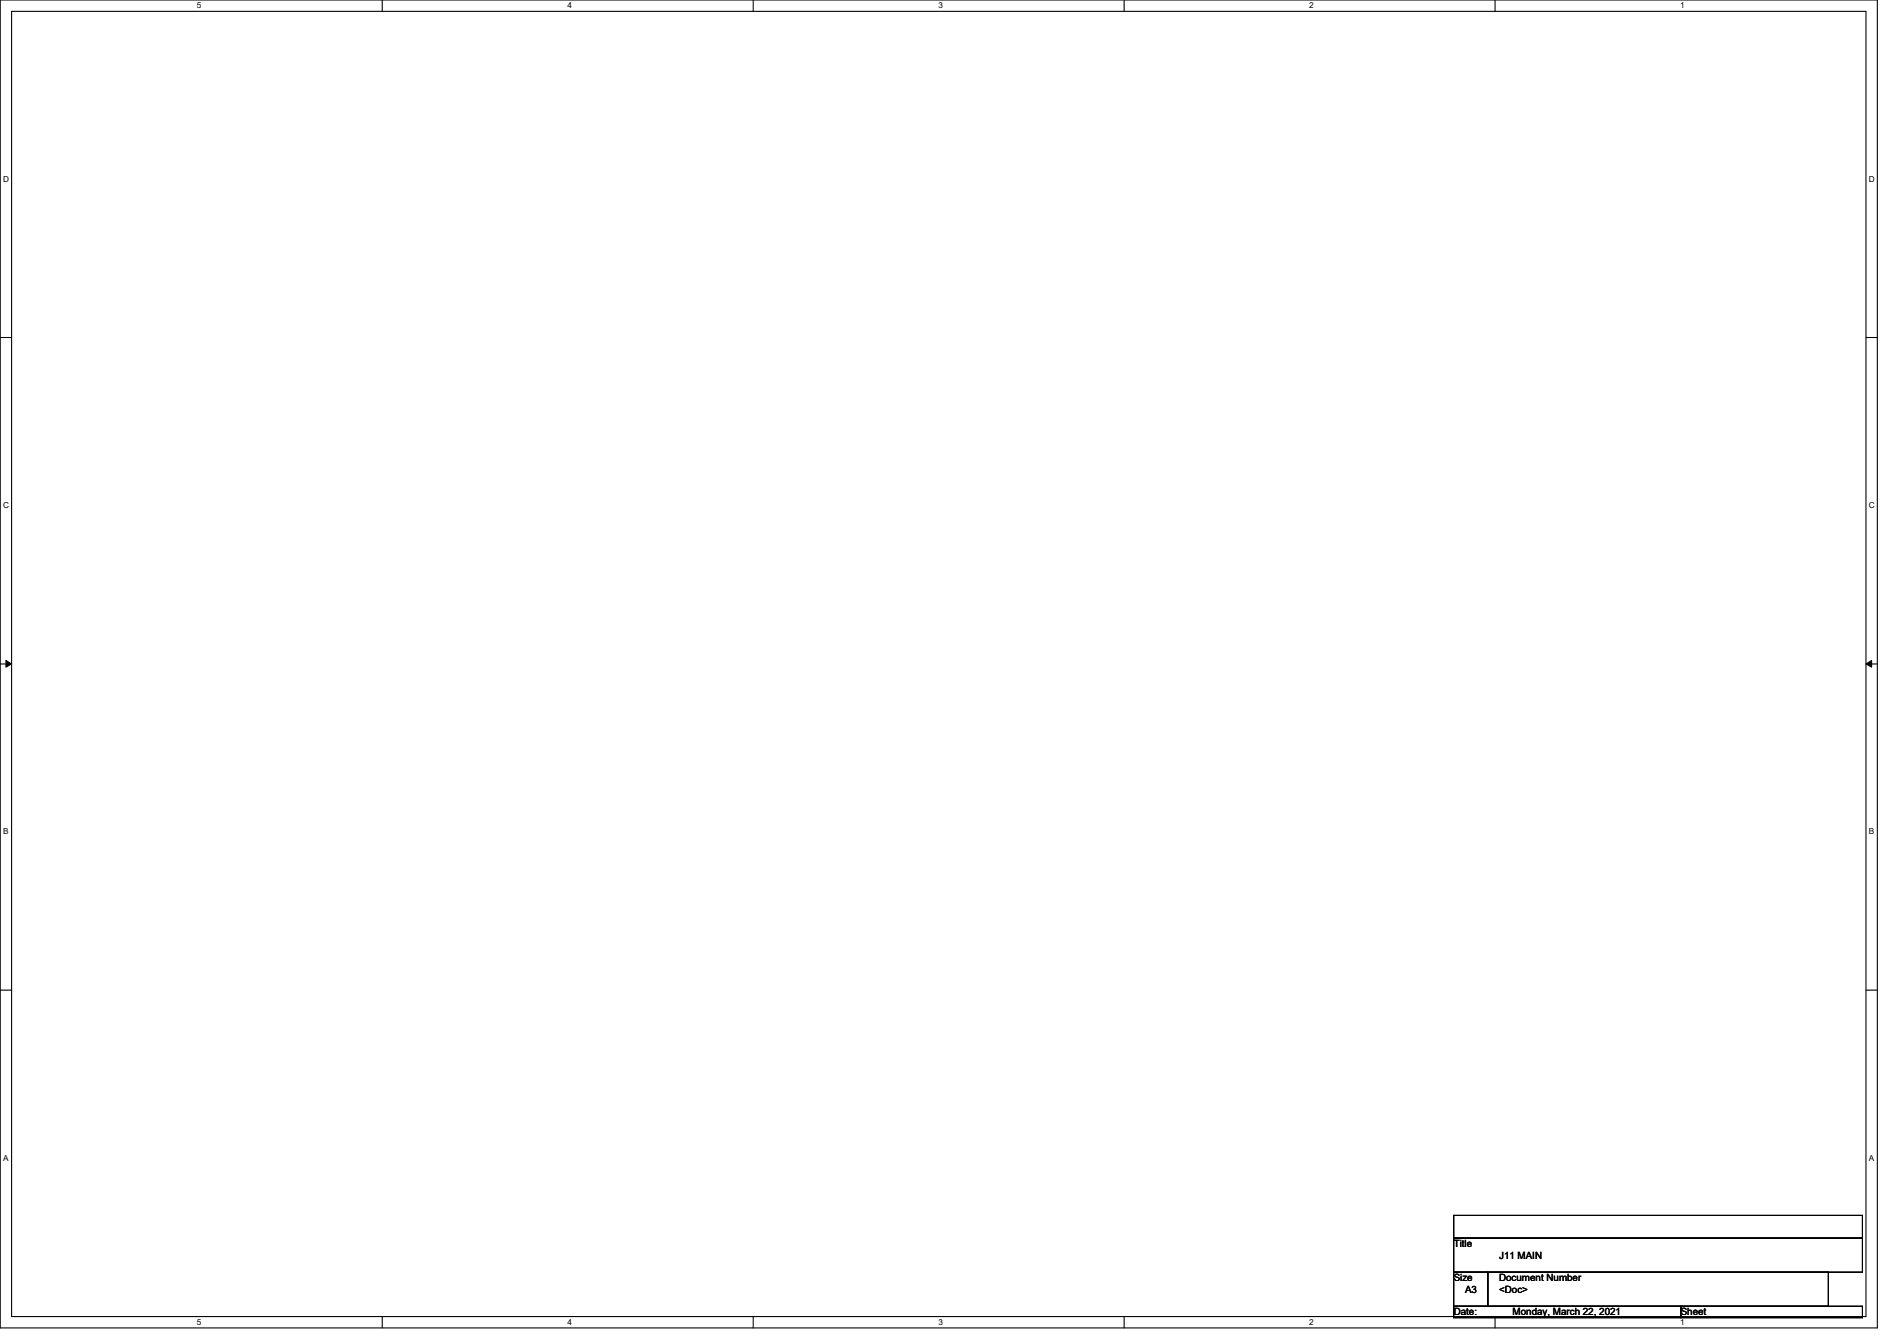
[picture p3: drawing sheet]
<svg xmlns="http://www.w3.org/2000/svg" width="297mm" height="210mm" viewBox="0 0 297 210" stroke-linecap="round" stroke-linejoin="round" font-family="sans-serif">
<defs><g id="words">
<g font-size="1.6">
<text x="227.6" y="195.2">Title</text>
<text x="234.7" y="197">J11 MAIN</text>
<text x="227.6" y="200.6">Size</text>
<text x="229.4" y="202.4">A3</text>
<text x="234.7" y="200.6">Document Number</text>
<text x="234.7" y="202.4">&lt;Doc&gt;</text>
<text x="227.6" y="205.9">Date:</text>
<text x="236.9" y="205.9">Monday, March 22, 2021</text>
<text x="263.2" y="205.9">Sheet</text>
</g>
<g font-size="1.3">
<text x="30.8" y="1.3">5</text>
<text x="88.9" y="1.3">4</text>
<text x="146.9" y="1.3">3</text>
<text x="205" y="1.3">2</text>
<text x="263.1" y="1.3">1</text>
<text x=".5" y="28.4">D</text>
<text x="292.6" y="28.4">D</text>
<text x=".5" y="79.5">C</text>
<text x="292.6" y="79.5">C</text>
<text x=".5" y="130.6">B</text>
<text x="292.6" y="130.6">B</text>
<text x=".5" y="181.7">A</text>
<text x="292.6" y="181.7">A</text>
<text x="30.8" y="207.4">5</text>
<text x="88.9" y="207.4">4</text>
<text x="146.9" y="207.4">3</text>
<text x="205" y="207.4">2</text>
<text x="263.1" y="207.4">1</text>
</g>
</g></defs>
<path d="M0 0h294v207.9h-294zM1.8 1.8h290.4v204.3h-290.4z" fill="none" stroke="#000" stroke-width=".17"/>
<g fill="#fff">
<path d="M30.8 .2h.7v1.4h-.7z"/>
<path d="M30.8 206.2h.7v1.4h-.7z"/>
</g>
<path d="M59.9 0v1.8M59.9 206.1v1.8" fill="none" stroke="#000" stroke-width=".17"/>
<g fill="#fff">
<path d="M88.9 .2h.6v1.4h-.6z"/>
<path d="M88.9 206.2h.6v1.4h-.6z"/>
</g>
<path d="M117.9 0v1.8M117.9 206.1v1.8" fill="none" stroke="#000" stroke-width=".17"/>
<g fill="#fff">
<path d="M146.9 .2h.7v1.4h-.7z"/>
<path d="M146.9 206.2h.7v1.4h-.7z"/>
</g>
<path d="M176 0v1.8M176 206.1v1.8" fill="none" stroke="#000" stroke-width=".17"/>
<g fill="#fff">
<path d="M205 .2h.7v1.4h-.7z"/>
<path d="M205 206.2h.7v1.4h-.7z"/>
</g>
<path d="M234.1 0v1.8M234.1 206.1v1.8" fill="none" stroke="#000" stroke-width=".17"/>
<g fill="#fff">
<path d="M263.1 .2h.7v1.4h-.7z"/>
<path d="M263.1 206.2h.7v1.4h-.7z"/>
<path d="M.5 27.3h.9v1.4h-.9z"/>
<path d="M292.6 27.3h.9v1.4h-.9z"/>
<path d="M.5 78.4h.9v1.4h-.9z"/>
<path d="M292.6 78.4h.9v1.4h-.9z"/>
</g>
<path d="M0 52.8h1.8M292.2 52.8h1.8" fill="none" stroke="#000" stroke-width=".17"/>
<g fill="#fff">
<path d="M.5 129.5h.8v1.4h-.8z"/>
<path d="M292.6 129.5h.9v1.4h-.9z"/>
</g>
<path d="M0 103.9h1.8M292.2 103.9h1.8" fill="none" stroke="#000" stroke-width=".17"/>
<path d="M.9 103.4l.9 .5-.9 .5zM292.2 103.9l.9-.5v1z" fill="#000"/>
<path d="M.9 103.4l.9 .5-.9 .5zM292.2 103.9l.9-.5v1z" fill="none" stroke="#000" stroke-width=".16"/>
<g fill="#fff">
<path d="M.5 180.5h.8v1.4h-.8z"/>
<path d="M292.6 180.5h.9v1.4h-.9z"/>
</g>
<path d="M0 155h1.8M292.2 155h1.8M227.6 190.2h64v3.6h-64zM227.6 193.8h64v5.3h-64zM227.6 199.1h5.4v5.4h-5.4zM233 199.1h53.3v5.4h-53.3zM227.6 204.5h35.6v1.7h-35.6zM263.2 204.5h28.4v1.7h-28.4z" fill="none" stroke="#000" stroke-width=".17"/>
<use href="#words"/>
</svg>
